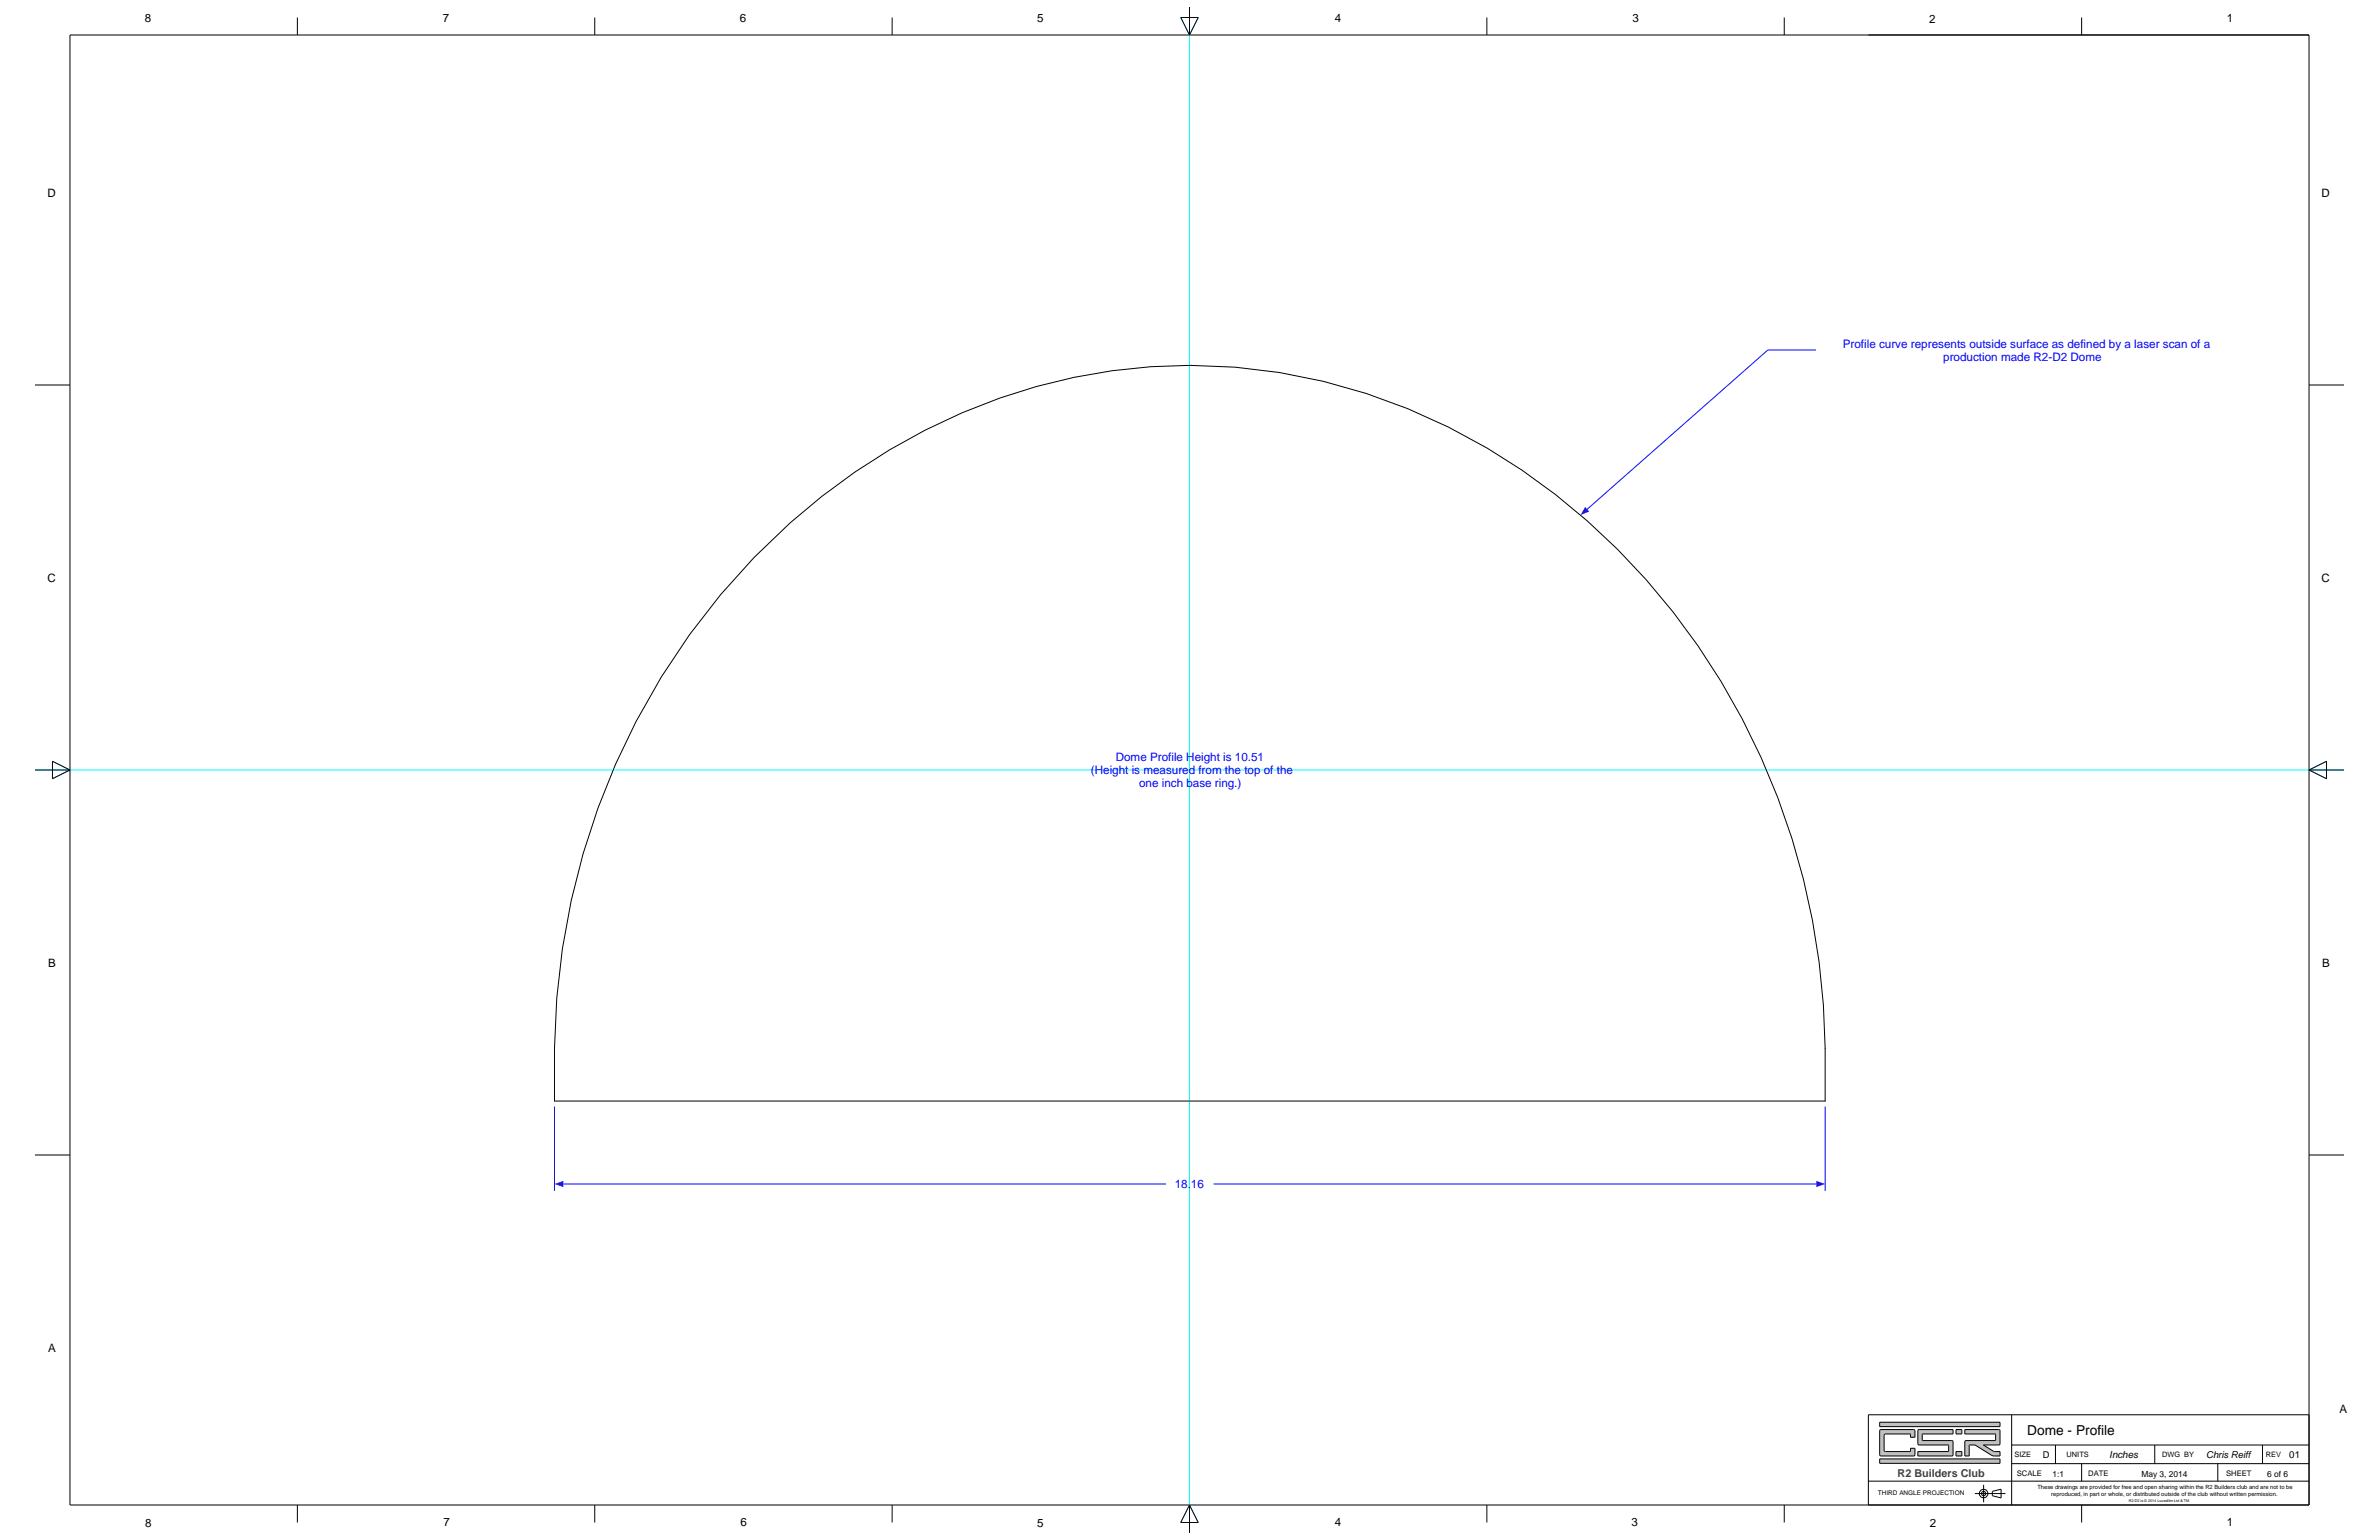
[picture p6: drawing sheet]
<svg xmlns="http://www.w3.org/2000/svg" width="864mm" height="559mm" viewBox="0 0 864 559" stroke-linecap="round" stroke-linejoin="round" font-family="sans-serif">
<defs><g id="words">
<text font-size="5" x="735.9" y="520.7">Dome - Profile</text>
<g font-size="4.2">
<text x="52.6" y="8">8</text>
<text x="160.7" y="8">7</text>
<text x="268.6" y="8">6</text>
<text x="376.5" y="7.8">5</text>
<text x="484.6" y="8">4</text>
<text x="592.6" y="8">3</text>
<text x="700.3" y="8.2">2</text>
<text x="808.4" y="7.8">1</text>
<text x="17.2" y="71.4">D</text>
<text x="842.7" y="71.4">D</text>
<text x="17.2" y="211.1">C</text>
<text x="842.7" y="211.1">C</text>
<text x="17.5" y="350.8">B</text>
<text x="843" y="350.8">B</text>
<text x="17.5" y="490.5">A</text>
<text x="849.3" y="512.7">A</text>
<text x="52.6" y="554">8</text>
<text x="161.1" y="553.9">7</text>
<text x="268.8" y="553.9">6</text>
<text x="376.5" y="554.2">5</text>
<text x="484.5" y="553.9">4</text>
<text x="592.3" y="553.9">3</text>
<text x="700.6" y="554.2">2</text>
<text x="808.3" y="553.9">1</text>
</g>
<g font-size="4.2" fill="#00f">
<text x="668.9" y="126.2">Profile curve represents outside surface as defined by a laser scan of a</text>
<text x="705.4" y="131">production made R2-D2 Dome</text>
<text x="396" y="281">(Height is measured from the top of the</text>
<text x="405" y="276.2">Dome Profile Height is 10.51</text>
<text x="413.5" y="285.7">one inch base ring.)</text>
<text x="426.5" y="431.2">18.16</text>
</g>
<text font-size="3.9" fill="#404040" x="688.8" y="536.1">R2 Builders Club</text>
<g font-size="3.5">
<text x="765.7" y="529.1">Inches</text>
<text x="831" y="529.1">01</text>
</g>
<g font-size="3.4">
<text x="741.6" y="529">D</text>
<text x="800.9" y="529.1">Chris Reiff</text>
</g>
<g font-size="3.1">
<text x="745.1" y="535.9">1:1</text>
<text x="777.3" y="535.9">May 3, 2014</text>
<text x="823" y="535.9">6 of 6</text>
</g>
<g font-size="2.8">
<text x="732.1" y="535.7">SCALE</text>
<text x="758.1" y="535.7">DATE</text>
<text x="808.1" y="535.7">SHEET</text>
</g>
<g font-size="2.7">
<text x="731.3" y="528.7">SIZE</text>
<text x="750.2" y="528.7">UNITS</text>
<text x="784.9" y="528.7">DWG BY</text>
<text x="822.6" y="528.7">REV</text>
</g>
<text font-size="2.3" x="681.7" y="542.4">THIRD ANGLE PROJECTION</text>
<g font-size="2.1">
<text x="739.6" y="540.2">These drawings are provided for free and open sharing within the R2 Builders club and are not to be</text>
<text x="744.6" y="542.9">reproduced, in part or whole, or distributed outside of the club without written permission.</text>
</g>
<text font-size="1.4" x="772.7" y="544.8">R2-D2 is © 2014 Lucasfilm Ltd &amp; TM</text>
</g></defs>
<path d="M428.6 6.4l3.2 6.3 3.2-6.3M431.8 2.5v553.8M12.7 279.4h838.2M19 276.2l6.4 3.2-6.4 3.2M844.5 276.2l-6.3 3.2 6.3 3.2M428.6 552.4l3.2-6.3 3.2 6.3" fill="none" stroke="#0ff" stroke-width=".36"/>
<path d="M273.8 202.3a224.8 224.8 0 0 1 129.9-67.8 211.6 211.6 0 0 1 148.8 36.1 254.9 254.9 0 0 1 105.4 163.3 321.2 321.2 0 0 1 4.7 63.3v2.3h-461.3v-17.3a260.7 260.7 0 0 1 72.5-179.9z" fill="none" stroke="#000" stroke-width=".36"/>
<path d="M201.3 429.6l3.2-1.1v2.2z" fill="#00f"/>
<path d="M204.5 429.6h218.8" fill="none" stroke="#00f" stroke-width=".36"/>
<path d="M659.4 428.5l3.2 1.1-3.2 1.1z" fill="#00f"/>
<path d="M641.7 127h17.5M201.3 401.5v30.6M662.6 401.5v30.6M440.6 429.6h218.8" fill="none" stroke="#00f" stroke-width=".36"/>
<path d="M575.4 184l1.5 1.6-3.1 1.3z" fill="#00f"/>
<path d="M641.7 127l-65.6 57.9" fill="none" stroke="#00f" stroke-width=".36"/>
<g fill="none" stroke="#000" stroke-width=".36">
<path d="M107.9 6.4v6.3M215.9 6.4v6.3M323.8 6.4v6.3M428.6 6.4h6.4l-3.2 6.3zM431.8 2.5v10.2M539.8 6.4v6.3M647.7 6.4v6.3M755.6 6.4v6.3M838.2 12.7h-812.8v533.4h812.8M12.7 139.7h12.7M838.2 139.7h12.7M12.7 279.4h12.7"/>
<path d="M19 276.2l6.4 3.2-6.4 3.2zM838.2 279.4h12.7M838.2 279.4l6.3-3.2v6.4zM12.7 419.1h12.7M838.2 419.1h12.7M107.9 546.1v6.3M215.9 546.1v6.3M323.8 546.1v6.3M431.8 546.1v10.2M431.8 546.1l3.2 6.3h-6.4zM539.8 546.1v6.3M647.7 546.1v6.3"/>
<path d="M755.6 546.1v6.3"/>
</g>
<path d="M682.3 529.4v1.6h43.7v-1.6zM682.3 516.1v1.6h43.7v-1.6zM682.5 518.9l12.5-.1 .1 2.7h-1.6l-.1-1.2-9.2 .1-.3 .4v5.4l.6 .5h8.9l.1-1.2h1.6l-.1 2.6-12.5 .1zM713.2 518.7v1.6l11.2 .1-.1 2.3-10.9 .1-.2 .3v5.2h1.6l.1-4h2.1l6.2 3.9 2.8 .1v-1.6h-2.2l-3.8-2.4 5.9-.1-.1-5.4zM696.3 518.9l-.1 5 .2 .3 10.9 .1 .1 2.3-11.2 .1v1.6l12.7-.2 .1-5-.2-.3-10.9-.1-.1-2.3 11.2-.1v-1.6zM710 526.7v1.6h2.2v-1.6zM710 518.7v1.6h2.2v-1.6z" fill-rule="evenodd" fill="#c0c0c0"/>
<g fill="none" stroke="#000" stroke-width=".36">
<path d="M678.2 12.7h160v533.4h-160v-32.7h160M682.3 516.1h43.7v1.6h-43.7zM682.5 518.9l12.5-.1 .1 2.7h-1.6l-.1-1.2-9.2 .1-.3 .4v5.4l.6 .5h8.9l.1-1.2h1.6l-.1 2.6-12.5 .1zM696.3 518.9l12.7-.2v1.6l-11.2 .1 .1 2.3 10.9 .1 .2 .3-.1 5-12.7 .2v-1.6l11.2-.1-.1-2.3-10.9-.1-.2-.3zM710 518.7h2.2v1.6h-2.2zM713.2 518.7l12.6 .1 .1 5.4-5.9 .1 3.8 2.4h2.2v1.6l-2.9-.2-6.1-3.8-2.1 .1-.1 3.9h-1.6v-5.2l.3-.3 10.9-.2v-2.3h-11.2zM730.3 513.4v32.7M678.2 537.4h160M682.3 529.4h43.7v1.6h-43.7zM710 526.7h2.2v1.6h-2.2zM720.1 538.8v6.3M730.3 531.1h107.9"/>
<path d="M730.3 524.3h107.9M746.2 524.3v6.8M755.7 531.1v6.3M782.2 524.3v6.7M805.1 531.1v6.3M821.3 524.3v6.7M716.9 542h11.1M723.2 541.2l3.2-.8v3.1l-3.2-.8z"/>
<circle cx="720.1" cy="542" r="1.59"/>
<circle cx="720.1" cy="542" r=".79"/>
</g>
<use href="#words"/>
</svg>
